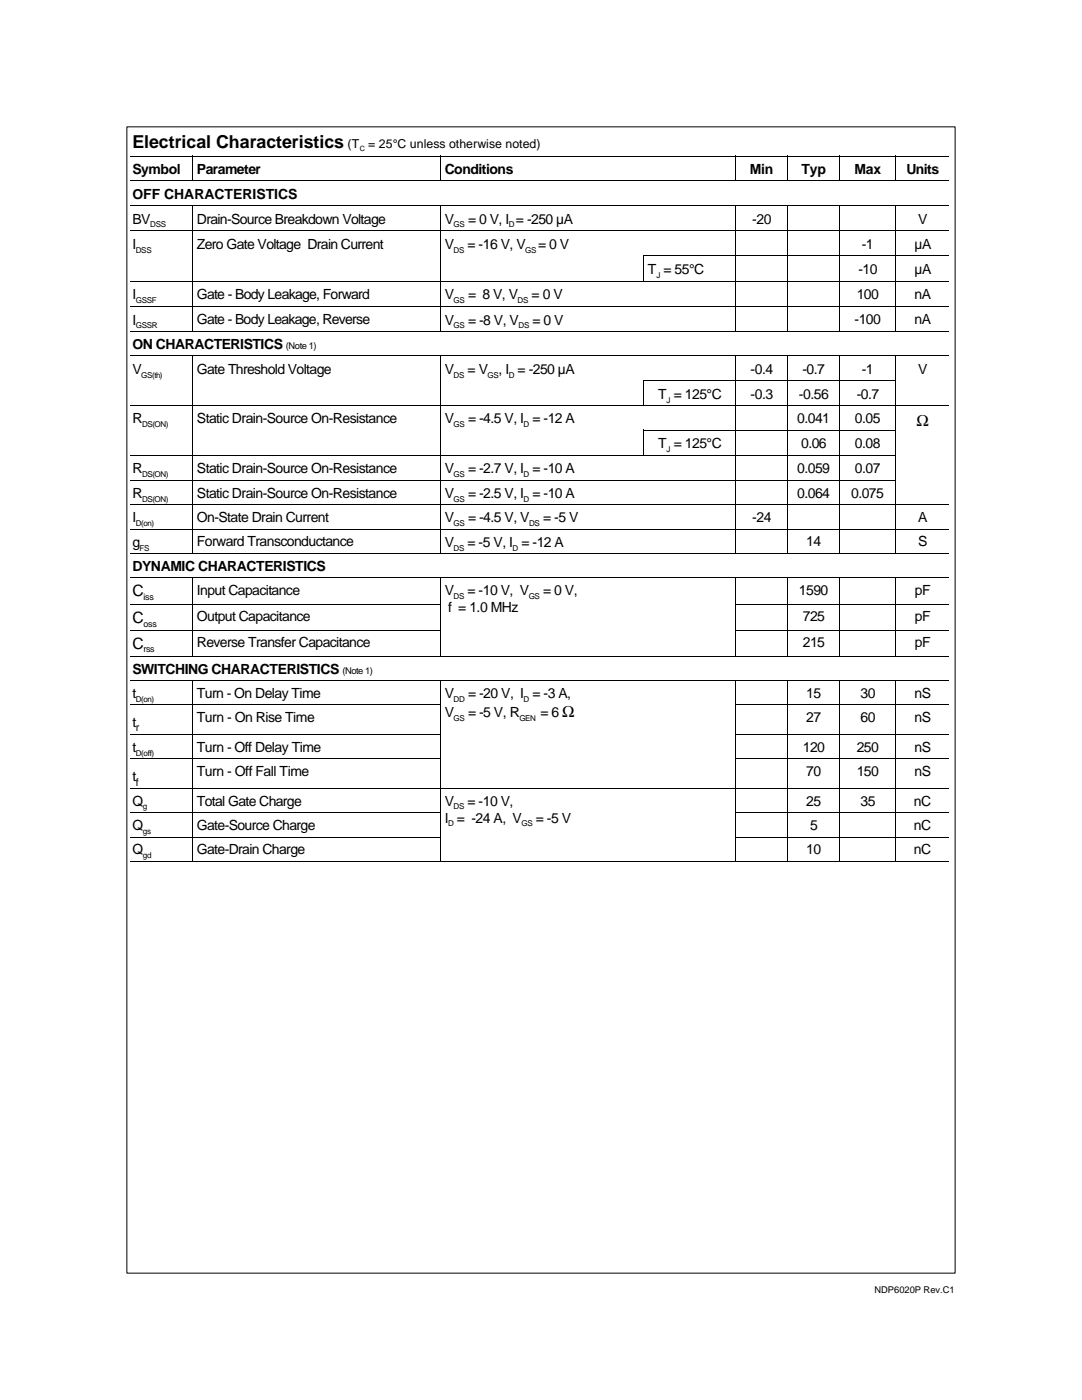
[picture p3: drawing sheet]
<svg xmlns="http://www.w3.org/2000/svg" width="216mm" height="279mm" viewBox="0 0 216 279" stroke-linecap="round" stroke-linejoin="round" font-family="sans-serif">
<defs><g id="words">
<text font-size="3.6" x="26.4" y="29.5">Electrical Characteristics</text>
<g font-size="3.2">
<text x="182.9" y="85">Ω</text>
<text x="112.2" y="143.1">Ω</text>
</g>
<g font-size="3.1">
<text x="26.4" y="119">C</text>
<text x="26.4" y="124.3">C</text>
<text x="26.4" y="129.5">C</text>
</g>
<g font-size="2.8">
<text x="26.4" y="34.6">Symbol</text>
<text x="39.3" y="34.6">Parameter</text>
<text x="88.7" y="34.6">Conditions</text>
<text x="149.6" y="34.6">Min</text>
<text x="159.9" y="34.6">Typ</text>
<text x="170.5" y="34.6">Max</text>
<text x="180.8" y="34.6">Units</text>
<text x="26.4" y="39.6">OFF CHARACTERISTICS</text>
<text x="26.4" y="44.6">BV</text>
<text x="39.3" y="44.6">Drain-Source Breakdown Voltage</text>
<text x="88.7" y="44.6">V</text>
<text x="93.4" y="44.6">= 0 V, I = -250 µA</text>
<text x="150.1" y="44.6">-20</text>
<text x="183.2" y="44.6">V</text>
<text x="26.4" y="49.7">I</text>
<text x="39.3" y="49.6">Zero Gate Voltage Drain Current</text>
<text x="88.7" y="49.7">V</text>
<text x="93.3" y="49.7">= -16 V, V</text>
<text x="107.4" y="49.7">= 0 V</text>
<text x="172" y="49.6">-1</text>
<text x="182.5" y="49.6">µA</text>
<text x="26.4" y="59.7">I</text>
<text x="39.3" y="59.7">Gate - Body Leakage, Forward</text>
<text x="88.7" y="59.7">V</text>
<text x="93.4" y="59.7">= 8 V, V</text>
<text x="106.1" y="59.7">= 0 V</text>
<text x="129.3" y="54.7">T = 55°C</text>
<text x="170.9" y="59.7">100</text>
<text x="171.3" y="54.6">-10</text>
<text x="182.5" y="59.7">nA</text>
<text x="182.5" y="54.6">µA</text>
<text x="26.4" y="64.8">I</text>
<text x="39.3" y="64.7">Gate - Body Leakage, Reverse</text>
<text x="88.7" y="64.8">V</text>
<text x="93.4" y="64.8">= -8 V, V</text>
<text x="106.3" y="64.8">= 0 V</text>
<text x="170.5" y="64.7">-100</text>
<text x="182.5" y="64.7">nA</text>
<text x="26.4" y="69.6">ON CHARACTERISTICS</text>
<text x="26.4" y="74.6">V</text>
<text x="39.3" y="74.6">Gate Threshold Voltage</text>
<text x="88.7" y="74.6">V</text>
<text x="93.3" y="74.6">= V</text>
<text x="99.5" y="74.6">, I = -250 µA</text>
<text x="149.8" y="74.6">-0.4</text>
<text x="160.1" y="74.6">-0.7</text>
<text x="172" y="74.6">-1</text>
<text x="183.2" y="74.6">V</text>
<text x="131.3" y="79.6">T = 125°C</text>
<text x="149.8" y="79.6">-0.3</text>
<text x="159.4" y="79.6">-0.56</text>
<text x="170.9" y="79.6">-0.7</text>
<text x="26.4" y="84.5">R</text>
<text x="39.3" y="84.4">Static Drain-Source On-Resistance</text>
<text x="88.7" y="84.5">V</text>
<text x="93.4" y="84.5">= -4.5 V, I = -12 A</text>
<text x="131.3" y="89.5">T = 125°C</text>
<text x="159.1" y="84.4">0.041</text>
<text x="159.9" y="89.4">0.06</text>
<text x="170.6" y="89.4">0.08</text>
<text x="170.6" y="84.4">0.05</text>
<text x="26.4" y="94.5">R</text>
<text x="39.3" y="94.5">Static Drain-Source On-Resistance</text>
<text x="88.7" y="94.5">V</text>
<text x="93.4" y="94.5">= -2.7 V, I = -10 A</text>
<text x="159.1" y="94.5">0.059</text>
<text x="170.6" y="94.5">0.07</text>
<text x="26.4" y="99.4">R</text>
<text x="39.3" y="99.3">Static Drain-Source On-Resistance</text>
<text x="88.7" y="99.4">V</text>
<text x="93.4" y="99.4">= -2.5 V, I = -10 A</text>
<text x="159.1" y="99.3">0.064</text>
<text x="169.8" y="99.3">0.075</text>
<text x="26.4" y="104.2">I</text>
<text x="39.3" y="104.2">On-State Drain Current</text>
<text x="88.7" y="104.2">V</text>
<text x="93.4" y="104.2">= -4.5 V, V</text>
<text x="108.4" y="104.2">= -5 V</text>
<text x="150.1" y="104.2">-24</text>
<text x="183.2" y="104.2">A</text>
<text x="26.4" y="109.1">g</text>
<text x="26.4" y="114">DYNAMIC CHARACTERISTICS</text>
<text x="39.3" y="109.1">Forward Transconductance</text>
<text x="88.7" y="109.1">V</text>
<text x="93.3" y="109.1">= -5 V, I = -12 A</text>
<text x="160.9" y="109.1">14</text>
<text x="183.2" y="109.1">S</text>
<text x="39.3" y="118.8">Input Capacitance</text>
<text x="88.7" y="118.8">V</text>
<text x="93.3" y="118.8">= -10 V, V</text>
<text x="108.4" y="118.8">= 0 V,</text>
<text x="159.4" y="118.8">1590</text>
<text x="182.5" y="118.8">pF</text>
<text x="39.3" y="124">Output Capacitance</text>
<text x="89.4" y="122.1">f = 1.0 MHz</text>
<text x="160.2" y="124">725</text>
<text x="182.5" y="124">pF</text>
<text x="39.3" y="129.2">Reverse Transfer Capacitance</text>
<text x="160.2" y="129.2">215</text>
<text x="182.5" y="129.2">pF</text>
<text x="26.4" y="134.5">SWITCHING CHARACTERISTICS</text>
<text x="26.4" y="139.3">t</text>
<text x="39.3" y="139.3">Turn - On Delay Time</text>
<text x="88.7" y="139.3">V</text>
<text x="88.7" y="143.1">V</text>
<text x="93.4" y="139.3">= -20 V, I = -3 A,</text>
<text x="93.4" y="143.1">= -5 V, R</text>
<text x="107.9" y="143.1">= 6</text>
<text x="160.9" y="139.3">15</text>
<text x="171.7" y="139.3">30</text>
<text x="182.5" y="139.3">nS</text>
<text x="26.4" y="145">t</text>
<text x="39.3" y="144.1">Turn - On Rise Time</text>
<text x="160.9" y="144.1">27</text>
<text x="171.7" y="144.1">60</text>
<text x="182.5" y="144.1">nS</text>
<text x="26.4" y="150">t</text>
<text x="26.4" y="155.8">t</text>
<text x="39.3" y="150">Turn - Off Delay Time</text>
<text x="39.3" y="154.9">Turn - Off Fall Time</text>
<text x="160.2" y="150">120</text>
<text x="160.9" y="154.9">70</text>
<text x="170.9" y="154.9">150</text>
<text x="170.9" y="150">250</text>
<text x="182.5" y="150">nS</text>
<text x="182.5" y="154.9">nS</text>
<text x="26.4" y="160.8">Q</text>
<text x="39.3" y="160.8">Total Gate Charge</text>
<text x="88.7" y="160.8">V</text>
<text x="93.3" y="160.8">= -10 V,</text>
<text x="160.9" y="160.8">25</text>
<text x="171.7" y="160.8">35</text>
<text x="182.4" y="160.8">nC</text>
<text x="26.4" y="165.7">Q</text>
<text x="39.3" y="165.6">Gate-Source Charge</text>
<text x="88.7" y="164.2">I = -24 A, V</text>
<text x="106.9" y="164.2">= -5 V</text>
<text x="161.6" y="165.6">5</text>
<text x="182.4" y="165.6">nC</text>
<text x="26.4" y="170.5">Q</text>
<text x="39.3" y="170.5">Gate-Drain Charge</text>
<text x="160.9" y="170.5">10</text>
<text x="182.4" y="170.5">nC</text>
</g>
<g font-size="2.5">
<text x="69.3" y="29.5">(T</text>
<text x="73.5" y="29.5">= 25°C unless otherwise noted)</text>
</g>
<g font-size="2.1">
<text x="27.1" y="146">r</text>
<text x="27.1" y="156.8">f</text>
</g>
<g font-size="1.9">
<text x="57.1" y="69.6">(Note 1)</text>
<text x="68.3" y="134.5">(Note 1)</text>
<text x="174.5" y="258.1">NDP6020P Rev.C1</text>
</g>
<g font-size="1.8">
<text x="28.6" y="119.8">iss</text>
<text x="28.6" y="125.1">oss</text>
<text x="28.6" y="130.2">rss</text>
</g>
<g font-size="1.6">
<text x="30" y="45.4">DSS</text>
<text x="90.5" y="45.4">GS</text>
<text x="101.5" y="45.4">D</text>
<text x="27.1" y="50.5">DSS</text>
<text x="90.5" y="50.5">DS</text>
<text x="104.8" y="50.5">GS</text>
<text x="131" y="55.5">J</text>
<text x="27.1" y="65.5">GSSR</text>
<text x="27.1" y="60.5">GSSF</text>
<text x="90.5" y="65.5">GS</text>
<text x="90.5" y="60.5">GS</text>
<text x="103.3" y="60.5">DS</text>
<text x="103.5" y="65.5">DS</text>
<text x="28.2" y="75.4">GS(th)</text>
<text x="90.5" y="75.4">DS</text>
<text x="97.3" y="75.4">GS</text>
<text x="101.5" y="75.4">D</text>
<text x="133" y="80.3">J</text>
<text x="28.4" y="85.3">DS(ON)</text>
<text x="90.5" y="85.3">GS</text>
<text x="104.5" y="85.3">D</text>
<text x="28.4" y="95.2">DS(ON)</text>
<text x="90.5" y="95.2">GS</text>
<text x="104.5" y="95.2">D</text>
<text x="133" y="90.3">J</text>
<text x="28.4" y="100.2">DS(ON)</text>
<text x="90.5" y="100.2">GS</text>
<text x="104.5" y="100.2">D</text>
<text x="27.1" y="105">D(on)</text>
<text x="90.5" y="105">GS</text>
<text x="105.6" y="105">DS</text>
<text x="27.9" y="109.9">FS</text>
<text x="90.5" y="109.9">DS</text>
<text x="102.3" y="109.9">D</text>
<text x="90.5" y="119.5">DS</text>
<text x="105.5" y="119.5">GS</text>
<text x="27.1" y="140">D(on)</text>
<text x="90.5" y="140">DD</text>
<text x="90.5" y="143.8">GS</text>
<text x="103.6" y="143.8">GEN</text>
<text x="104.5" y="140">D</text>
<text x="27.1" y="150.8">D(off)</text>
<text x="28.5" y="161.5">g</text>
<text x="90.5" y="161.5">DS</text>
<text x="28.5" y="166.5">gs</text>
<text x="89.4" y="164.9">D</text>
<text x="104.1" y="164.9">GS</text>
<text x="28.5" y="171.3">gd</text>
</g>
<text font-size="1.4" x="71.8" y="30.1">C</text>
</g></defs>
<g fill="none" stroke="#000" stroke-width=".2">
<path d="M25.3 25.3h165.3v228.8h-165.3zM26.1 31.2h163.3M26.1 36.1h163.3M38.4 31.1v5.1M87.9 31.1v5.1M146.8 31.1v5.1M157.2 31.1v5.1M167.5 31.1v5.1M178.7 31.1v5.1M26.1 41.1h163.3M26.1 46.1h163.3M26.1 56.1h163.3"/>
<path d="M38.4 41v25.2M87.9 41v25.2M128.4 51.1h61M128.4 51v5.2M146.8 41v25.2M157.2 41v25.2M167.5 41v25.2M178.7 41v25.2M26.1 61.1h163.3M26.1 66.1h163.3M26.1 71h163.3M38.4 71v39.6"/>
<path d="M87.9 71v39.6M128.4 76h50.4M128.4 75.9v5.2M146.8 71v39.6M157.2 71v39.6M167.5 71v39.6M178.7 71v39.6M26.1 80.9h163.3M26.1 90.9h152.7M26.1 95.8h152.7M128.4 85.9h50.4M128.4 85.8v5.2"/>
<path d="M26.1 100.8h163.3M26.1 105.6h163.3M26.1 110.5h163.3M26.1 115.3h163.3M38.4 115.2v15.9M87.9 115.2v15.9M146.8 115.2v15.9M157.2 115.2v15.9M167.5 115.2v15.9M178.7 115.2v15.9M26.1 120.6h61.9M26.1 125.7h61.9"/>
<path d="M26.1 131h163.3M26.1 135.8h163.3M38.4 135.7v36.3M87.9 135.7v36.3M146.7 120.6h42.7M146.7 125.7h42.7M146.8 135.7v36.3M157.2 135.7v36.3M167.5 135.7v36.3M178.7 135.7v36.3M26.1 140.6h61.9M26.1 146.6h61.9"/>
<path d="M26.1 151.4h61.9M26.1 157.3h163.3M146.7 140.6h42.7M146.7 146.6h42.7M146.7 151.4h42.7M26.1 162.1h61.9M26.1 167h61.9M26.1 171.9h163.3M146.7 162.1h42.7M146.7 167h42.7"/>
</g>
<use href="#words"/>
</svg>
